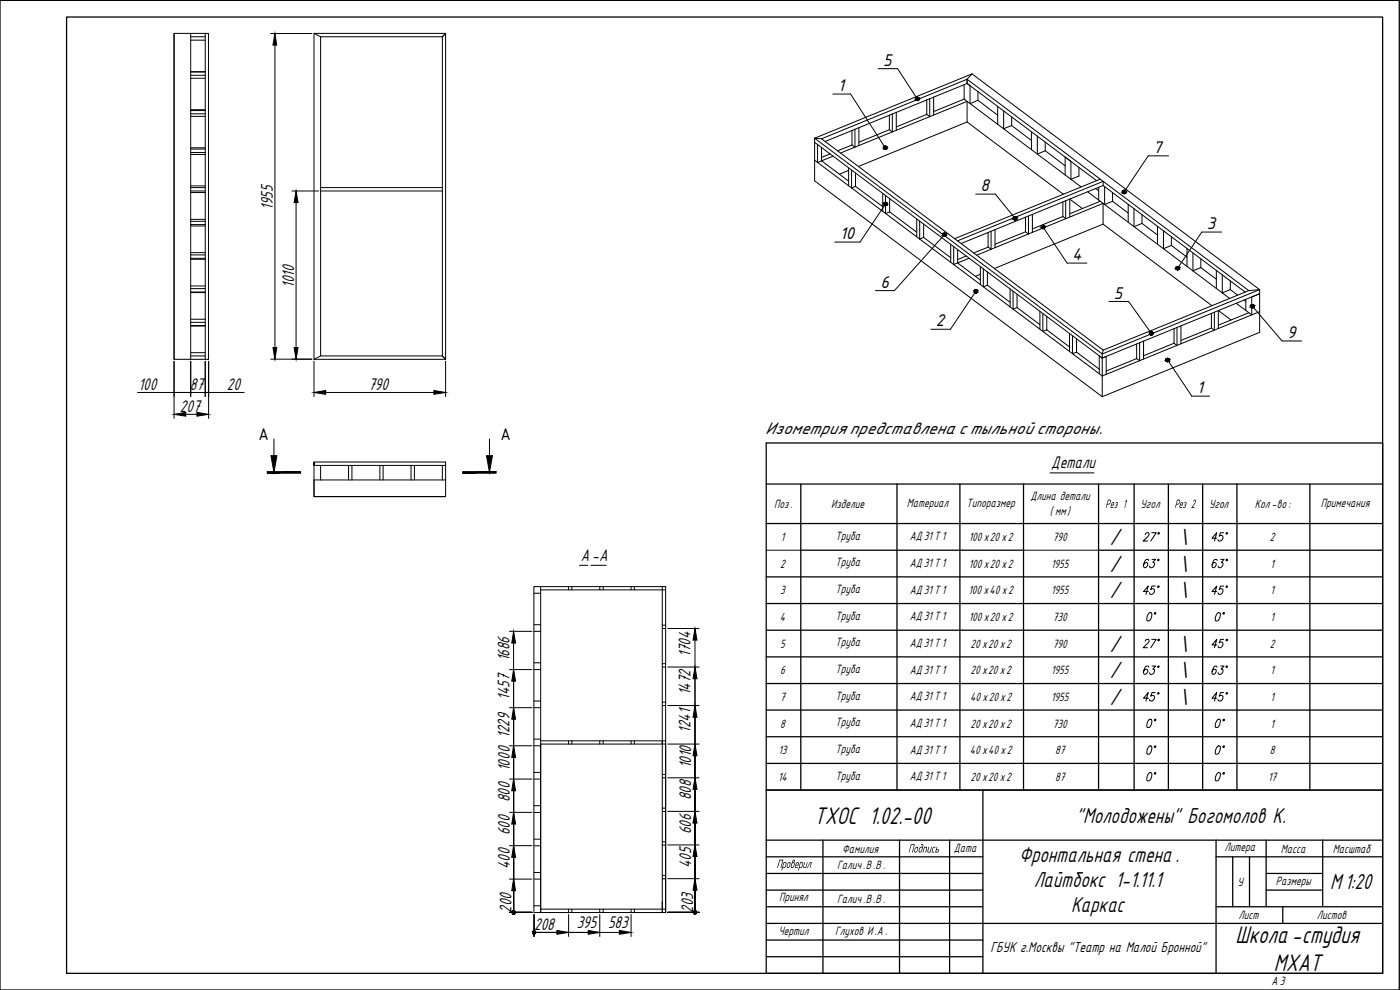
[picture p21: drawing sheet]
<svg xmlns="http://www.w3.org/2000/svg" width="420mm" height="297mm" viewBox="0 0 420 297" stroke-linecap="round" stroke-linejoin="round" font-family="sans-serif">
<defs><g id="words">
<g font-size="8">
<text x="244.3" y="247.1">ТХОС 1.02.-00</text>
<text x="370.8" y="282.9">Школа-студия</text>
<text x="382.3" y="291.2">МХАТ</text>
</g>
<g font-size="7.9">
<text x="333" y="163.5">/</text>
<text x="353.8" y="163.5">\</text>
<text x="333" y="171.5">/</text>
<text x="353.8" y="171.5">\</text>
<text x="333" y="179.5">/</text>
<text x="353.8" y="179.5">\</text>
<text x="333" y="195.5">/</text>
<text x="353.8" y="195.5">\</text>
<text x="333" y="203.5">/</text>
<text x="353.8" y="203.5">\</text>
<text x="333" y="211.5">/</text>
<text x="353.8" y="211.5">\</text>
</g>
<g font-size="7.2">
<text x="322.9" y="246.8">&quot;Молодожены&quot; Богомолов К.</text>
<text x="305.9" y="258.6">Фронтальная стена .</text>
<text x="310.2" y="266.1">Лайтбокс 1-1.11.1</text>
<text x="399.2" y="266.8">М1:20</text>
<text x="321.4" y="273.6">Каркас</text>
</g>
<g font-size="6.2">
<text x="341.8" y="163.7">27°</text>
<text x="362.7" y="163.7">45°</text>
<text x="347.8" y="187.7" transform="rotate(-90 347.8 187.7)">0°</text>
<text x="368.3" y="187.7" transform="rotate(-90 368.3 187.7)">0°</text>
<text x="341.8" y="211.7">45°</text>
<text x="362.7" y="211.7">45°</text>
<text x="347.8" y="235.7" transform="rotate(-90 347.8 235.7)">0°</text>
<text x="368.3" y="235.7" transform="rotate(-90 368.3 235.7)">0°</text>
</g>
<g font-size="5.7">
<text x="341.8" y="171.4">63°</text>
<text x="362.7" y="171.4">63°</text>
<text x="341.8" y="179.6">45°</text>
<text x="362.7" y="179.6">45°</text>
<text x="341.8" y="195.4">27°</text>
<text x="362.7" y="195.4">45°</text>
<text x="341.8" y="203.6">63°</text>
<text x="362.7" y="203.6">63°</text>
<text x="342.9" y="219.4">0°</text>
<text x="363.4" y="219.4">0°</text>
<text x="342.9" y="227.5">0°</text>
<text x="363.4" y="227.5">0°</text>
</g>
<g font-size="5.6">
<text x="81.9" y="63" transform="rotate(-90 81.9 63)">1955</text>
<text x="88.3" y="86.4" transform="rotate(-90 88.3 86.4)">1010</text>
<text x="41.6" y="117.1">100</text>
<text x="57" y="117.1">87</text>
<text x="68.1" y="117.1">20</text>
<text x="110.6" y="117.1">790</text>
<text x="54" y="123.7">207</text>
<text x="315.5" y="140.5">Детали</text>
<text x="174.3" y="168.2">А-А</text>
<text x="207.3" y="197.1" transform="rotate(-90 207.3 197.1)">1704</text>
<text x="153" y="198.4" transform="rotate(-90 153 198.4)">1686</text>
<text x="207.3" y="208.6" transform="rotate(-90 207.3 208.6)">1472</text>
<text x="153" y="210" transform="rotate(-90 153 210)">1457</text>
<text x="153" y="221.3" transform="rotate(-90 153 221.3)">1229</text>
<text x="207.3" y="219.9" transform="rotate(-90 207.3 219.9)">1241</text>
<text x="153" y="231.4" transform="rotate(-90 153 231.4)">1000</text>
<text x="207.4" y="230.6" transform="rotate(-90 207.4 230.6)">1010</text>
<text x="153" y="240.7" transform="rotate(-90 153 240.7)">800</text>
<text x="207.4" y="240.1" transform="rotate(-90 207.4 240.1)">808</text>
<text x="153" y="250.6" transform="rotate(-90 153 250.6)">600</text>
<text x="207.4" y="250.3" transform="rotate(-90 207.4 250.3)">606</text>
<text x="153" y="260.8" transform="rotate(-90 153 260.8)">400</text>
<text x="207.4" y="260.5" transform="rotate(-90 207.4 260.5)">405</text>
<text x="153.5" y="273.9" transform="rotate(-90 153.5 273.9)">200</text>
<text x="208" y="273.8" transform="rotate(-90 208 273.8)">203</text>
<text x="160.3" y="279.1">208</text>
<text x="173.1" y="278.6">395</text>
<text x="182.5" y="278.6">583</text>
</g>
<g font-size="4.9">
<text x="265" y="19.7">5</text>
<text x="251.4" y="27.3">1</text>
<text x="346.1" y="45.9">7</text>
<text x="294.3" y="57.3">8</text>
<text x="252" y="71.7">10</text>
<text x="362.2" y="68.7">3</text>
<text x="321.8" y="78">4</text>
<text x="264.2" y="86.3">6</text>
<text x="334.3" y="89.6">5</text>
<text x="280.8" y="97.9">2</text>
<text x="386.2" y="101.4">9</text>
<text x="359.2" y="117.9">1</text>
<text x="77.6" y="132">А</text>
<text x="150.2" y="132">А</text>
<text x="229.7" y="130.2">Изометрия представлена с тыльной стороны.</text>
</g>
<text font-size="4.8" x="297.3" y="285.6">ГБУК г.Москвы &quot;Театр на Малой Бронной&quot;</text>
<g font-size="4">
<text x="232.3" y="152.4">Поз.</text>
<text x="249.5" y="152.4">Изделие</text>
<text x="272.1" y="152">Материал</text>
<text x="290.1" y="152">Типоразмер</text>
<text x="309.2" y="150.1">Длина детали</text>
<text x="315.1" y="154.5">( мм)</text>
<text x="331.7" y="152.4">Рез</text>
<text x="336.9" y="152.4">1</text>
<text x="342.3" y="152.4">Угол</text>
<text x="352.4" y="152.4">Рез 2</text>
<text x="362.8" y="152.4">Угол</text>
<text x="376.6" y="152.4">Кол-во:</text>
<text x="396.4" y="152">Примечания</text>
<text x="250.7" y="162">Труба</text>
<text x="234.3" y="162.3">1</text>
<text x="273" y="162.1">АД 31Т 1</text>
<text x="290.7" y="162.3">100 х20 х2</text>
<text x="316" y="162.3">790</text>
<text x="381.1" y="162.3">2</text>
<text x="234.1" y="170.3">2</text>
<text x="250.7" y="170">Труба</text>
<text x="273" y="170.1">АД 31Т 1</text>
<text x="290.7" y="170.3">100 х20 х2</text>
<text x="315.5" y="170.3">1955</text>
<text x="381.3" y="170.3">1</text>
<text x="234.1" y="178.3">3</text>
<text x="250.7" y="178">Труба</text>
<text x="273" y="178.1">АД 31Т 1</text>
<text x="290.7" y="178.3">100 х40х2</text>
<text x="315.5" y="178.3">1955</text>
<text x="381.3" y="178.3">1</text>
<text x="250.7" y="186">Труба</text>
<text x="234" y="186.3">4</text>
<text x="273" y="186.1">АД 31Т 1</text>
<text x="290.7" y="186.3">100 х20 х2</text>
<text x="316" y="186.3">730</text>
<text x="381.3" y="186.3">1</text>
<text x="234.1" y="194.3">5</text>
<text x="250.7" y="194">Труба</text>
<text x="273" y="194.1">АД 31Т 1</text>
<text x="291.3" y="194.3">20 х20 х2</text>
<text x="316" y="194.3">790</text>
<text x="381.1" y="194.3">2</text>
<text x="234.1" y="202.3">6</text>
<text x="250.7" y="202">Труба</text>
<text x="273" y="202.1">АД 31Т 1</text>
<text x="291.3" y="202.3">20 х20 х2</text>
<text x="315.5" y="202.3">1955</text>
<text x="381.3" y="202.3">1</text>
<text x="250.7" y="210">Труба</text>
<text x="234.1" y="210.3">7</text>
<text x="273" y="210.1">АД 31Т 1</text>
<text x="291.2" y="210.3">40 х20 х2</text>
<text x="315.5" y="210.3">1955</text>
<text x="381.3" y="210.3">1</text>
<text x="234.1" y="218.3">8</text>
<text x="250.7" y="218">Труба</text>
<text x="273" y="218.1">АД 31Т 1</text>
<text x="291.3" y="218.3">20 х20 х2</text>
<text x="316" y="218.3">730</text>
<text x="381.3" y="218.3">1</text>
<text x="233.6" y="226.3">13</text>
<text x="250.7" y="226">Труба</text>
<text x="273" y="226.1">АД 31Т 1</text>
<text x="291.1" y="226.3">40х40 х2</text>
<text x="316.7" y="226.3">87</text>
<text x="381.1" y="226.3">8</text>
<text x="250.7" y="234">Труба</text>
<text x="233.5" y="234.3">14</text>
<text x="273" y="234.1">АД 31Т 1</text>
<text x="291.3" y="234.3">20 х20 х2</text>
<text x="316.7" y="234.3">87</text>
<text x="380.6" y="234.3">17</text>
<text x="252.7" y="255.8">Фамилия</text>
<text x="272.5" y="255.8">Подпись</text>
<text x="286.3" y="255.6">Дата</text>
<text x="367.5" y="255.4">Литера</text>
<text x="384.4" y="255.8">Масса</text>
<text x="400" y="255.8">Масштаб</text>
<text x="233" y="260.4">Проверил</text>
<text x="251.2" y="260.8">Галич.В.В.</text>
<text x="371.3" y="265.8">У</text>
<text x="382.9" y="265.5">Размеры</text>
<text x="233.8" y="270.5">Принял</text>
<text x="251.2" y="270.8">Галич.В.В.</text>
<text x="371.6" y="275.8">Лист</text>
<text x="395.2" y="275.8">Листов</text>
<text x="233.6" y="280.4">Чертил</text>
<text x="250.6" y="280.4">Глухов И.А.</text>
<text x="381.6" y="295.6">А 3</text>
</g>
</g></defs>
<!-- layer: 0 -->
<g fill="none" stroke="#000" stroke-width=".3">
<path d="M52.2 10v97.8h10.4v-97.8h-10.4v97.8M57.2 10v97.8M57.2 11h4.4M57.2 12.1h4.4M61.6 10v97.8M94.2 10h39.5v97.8h-39.5zM94.2 10l2 1M96.2 11h36.6v95.8h-36.6zM133.7 10l-.9 1M57.2 32.9h4.4M57.2 34.9h4.4M57.2 21.5h4.4"/>
<path d="M57.2 23.5h4.4M57.2 34.1h4.4M57.2 33.2h4.4M57.2 22.6h4.4M57.2 21.6h4.4M255.7 39.1v4.4M256.6 38.8v5.3M257.8 38.3v5.4M266.9 34.6v4.3M266.9 38.9l-9.1 3.8M267.8 34.2v5.4l-.9-.7M269 33.7v5.4"/>
<path d="M278.1 30v4.3M278.1 34.3l-9.1 3.8M279 29.6v5.4l-.9-.7M280.2 29.1v5.4M289.3 25.4v4.3M289.3 29.7l-9.1 3.8M289.3 29.7l35.1 26.4M290.2 25l-42.6 17.4M290.2 23.8v1.2M290.2 36.6v-6.2l-37.9 15.5M290.2 23.8l-43.7 17.8M290.2 23.8l84.6 63.4"/>
<path d="M290.2 25l38.9 29.2M290.2 25l.9 .7v5.4l2.4-1M290.2 36.6l-32.6 13.3M290.2 36.6l28.9 21.7M291.7 22.2l-1.5 1.6M291.7 22.2l-47.2 19.3M291.7 22.2l86.3 64.7M293.5 30.1l5.9 4.5M293.5 27.5v2.6M299.4 31.9v5.4M301.2 33.3v5.3l2.4-.9M303.6 37.7l5.9 4.4"/>
<path d="M303.6 35.1v2.6M309.5 39.5v5.4M57.2 57.3h4.4M57.2 56.3h4.4M57.2 55.8h4.4M57.2 57.8h4.4M57.2 44.4h4.4M57.2 46.3h4.4M57.2 45.7h4.4M57.2 44.7h4.4M96.2 57.3h36.6M96.2 56.3h36.6"/>
<path d="M244.5 48.1l86.3 64.7 47.2-19.3M244.5 41.5v12.8l86.3 64.7M244.5 41.5l86.3 64.7M244.5 42.7l86.3 64.7M244.5 41.5l2 .1M245.4 43.4v5.4l4.6-2M246.5 41.6l84.6 63.5M246.5 44.3v3.9l8.2 6.1M249.1 46.2l-2.6 1M254.7 50.4v5.3M254.7 51.1l-2.8 1.2M255.6 51v5.4l1.2-.5"/>
<path d="M255.7 43.5l-4.3 1.7M255.7 43.5l.9 .7M256.8 51.9v4M256.8 55.9l8.1 6.1M264.9 58v5.4M265.8 58.7v5.4l1.2-.5M267 59.6v4M311.3 40.8v5.4l2.4-1M313.7 45.2l6 4.5M313.7 42.7v2.5M323.8 50.2v2.6l-2.4 1v-5.4l-1.7-1.3v5.4M326.4 57.6l42.7 32"/>
<path d="M328.8 56.6l.9 .7M329.7 56.2v3.9M330.2 53.7l-43.7 17.9M331 54.4l-43.6 17.8M331.1 54.4v1.3M331.5 56v5.4l2.4-1M333.9 57.8v2.6M57.2 75.8h4.4M57.2 77.8h4.4M57.2 65.8h4.4M57.2 67.8h4.4M57.2 77.5h4.4"/>
<path d="M57.2 76.5h4.4M57.2 67.4h4.4M57.2 66.4h4.4M267 63.6l8.1 6.1M275.1 65.7v5.4M276 66.3v5.4l1.2-.5M277.2 67.2v4M277.2 71.2l8.1 6.1M285.3 73.3v5.4M286.2 74v5.4l4.6-1.9M287.4 74.9v4l6.8 5.1M288.5 73.1l42.5-17.4 42.7 32"/>
<path d="M290 76.8l-2.6 1.1M296.5 69.8v4.4M296.5 74.2l-4.3 1.7M297.4 69.4v5.4l-.9-.7M298.6 68.9v5.4M307.8 65.2v4.3M307.8 69.5l-9.2 3.8M308.7 64.8v5.4l-.9-.7M309.8 64.3v5.4M319 60.6v4.4M319 65l-9.2 3.7M319.8 60.2v5.4l-.8-.6"/>
<path d="M324.8 62.6l-3.7-2.8v5.3M330.2 60.4l-9.1 3.7M331 67.3v-6.3l-37.9 15.6M331 67.3l-32.6 13.2M331 67.3l32.7 24.4M333.9 60.4l4.7 3.5M338.6 61.3v5.4M340.3 62.6v5.4l2.4-1M342.7 67l4.7 3.5M342.7 64.4v2.6M347.4 67.9v5.4M349.2 69.2v5.4l2.3-1"/>
<path d="M351.5 73.6l4.7 3.6M351.5 71v2.6M356.2 74.5v5.4M358 75.8v5.5l2.4-1M360.4 77.7v2.6M57.2 95.8h4.4M57.2 97.8h4.4M57.2 85.8h4.4M57.2 87.8h4.4M57.2 97.7h4.4M57.2 96.7h4.4M57.2 87.6h4.4"/>
<path d="M57.2 86.6h4.4M294.2 80v5.4M294.2 82.3l-1.5 .6M295.1 80.7v5.3l1.2-.4M296.3 81.6v4M296.3 85.6l6.8 5.1M303.1 86.7v5.4M304 87.4v5.3l1.2-.4M305.2 88.3v4M305.2 92.3l6.9 5.1M312.1 93.4v5.4M313 94.1v5.3l1.2-.4"/>
<path d="M314.2 94.9v4.1M314.2 99l6.8 5.1M352.3 98.6v4.4M353.2 98.3v5.4l-.9-.7M354.4 97.8v5.4M360.4 80.3l4.6 3.5M363.6 94.1v4.3M363.6 98.4l-9.2 3.7M364.4 93.7v5.4l-.8-.7M365 81.2v5.4M365.6 93.2v5.4M365.7 93.2l3.7 2.8"/>
<path d="M366.8 82.5v5.4l2.4-1M369.2 86.9l2.2 1.6M369.2 84.3v2.6M373.4 90l.5 .4M373.9 89.8v3.4M374.8 87.2l-43.7 17.9M374.8 93.8l-9.2 3.8M375.7 89.1v5.4l-4.7-3.5M378 86.9v12.8l-47.2 19.3M378 86.9l-3.2 .3M378 88.1l-47.2 19.3M378 86.9l-47.2 19.3"/>
<path d="M57.2 106.8h4.4M57.2 105.8h4.4M96.2 106.8l-2 1M132.8 106.8l.9 1M321 100.1v5.4M321.9 100.7v5.4l1.2-.5M323.1 101.6v4M323.1 105.6l6.8 5.2M330.8 106.2v12.8M330.8 107.4l1.2-.4v5.3M330.8 107.4l-.9-.6v5.4M331.1 105.1l-.3 1.1"/>
<path d="M341.1 103.2v4.4M341.1 107.6l-9.1 3.7M342 102.9v5.3l-.9-.6M343.2 102.3v5.5M352.3 103l-9.1 3.8M82.2 131.7v10M94.2 138.6v1v-1h39.5v10.4M96.2 139.6v4.4M104.6 139.6v4.4M105.6 139.6v4.4M114 139.6v4.4M115 139.6v4.4"/>
<path d="M123.4 139.6v4.4M124.4 139.6v4.4M132.8 139.6v4.4M133.7 139.6h-39.5v9.4h39.5M146.9 131.7v10M133.7 144h-39.5v5h39.5M160.2 176h39.6v97.8h-39.6zM160.2 178h2.1M162.3 176v96.8h37.5M162.3 177h37.5M170.6 176v1M171.6 176v1"/>
<path d="M173.9 169.6h2.5M177.3 169.6h2M179.4 169.6h2.5M180 176v1M181 176v1M189.4 176v1M190.4 176v1M198.8 176v46.3M160.2 198.9h2.1M160.2 187.4h2.1M160.2 189.4h2.1M198.8 199.1h1"/>
<path d="M198.8 188.6h1M198.8 187.6h1M160.2 210.3h2.1M160.2 212.3h2.1M160.2 200.9h2.1M198.8 211.7h1M198.8 210.7h1M198.8 200.1h1M160.2 231.8h2.1M160.2 233.8h2.1M160.2 221.8h2.1M160.2 223.8h2.1"/>
<path d="M162.3 223.2v50.6M162.3 223.3h37.5M162.3 222.3h37.5M170.6 222.3v1M171.6 222.3v1M180 222.3v1M181 222.3v1M189.4 222.3v1M190.4 222.3v1M198.8 223.3v-1v1M198.8 233.4h1M198.8 232.4h1"/>
<path d="M198.8 223.3v50.5M199.8 223.2v50.6M160.2 251.8h2.1M160.2 253.8h2.1M160.2 241.8h2.1M160.2 243.8h2.1M198.8 253.6h1M198.8 252.6h1M198.8 243.5h1M198.8 242.5h1M160.2 271.8h2.1M160.2 261.8h2.1"/>
<path d="M160.2 263.8h2.1M170.6 272.8v1M171.6 272.8v1M180 272.8v1M181 272.8v1M189.4 272.8v1M190.4 272.8v1M198.8 263.7h1M198.8 262.7h1"/>
</g>
<g fill="none" stroke="#000" stroke-width=".38">
<path d="M0 .1h419.9v296.9h-419.9zM20 5.1h395v286.9h-395zM230 237.1h185v54.9h-185zM295 237.1v54.9M230 252.1h185M230 257.1h65M247 252.1v39.9M270 252.1v39.9M285 252.1v39.9M365 257.1h50M365 252.1v39.9M370 257.1v15"/>
<path d="M375 257.1v15M380 252.1v20M397 252.1v20M230 262.1h65M230 267.1h65M230 272.1h65M230 277.1h185M365 272.1h50M380 262.1h17M380 267.1h17M385 272.1v5M230 282.1h65"/>
<path d="M230 287h65"/>
</g>
<g fill="#000">
<path d="M241.4 258.7l.2 .1-.3 1.3 .5 .1 .6-1.5-.5 1.7-.9-.1zM243 258.8l.6-.1-.4 1.7-.2-.1 .4-1.4h-.2l-1 1.5zM278.6 254.2l.2-.1-.3 1.4 .6 .1 .3-1.4 .3-.1-.6 1.7h-.6l-.2-.2zM280 254.3l.2-.2h.6l-.1 .2-.6 .2-.2 1 .4 .1v.2l-.6-.2z"/>
<path d="M240.1 258.8l.7-.1 .2 .5-.3 1-.8 .2-.4 .8zM240.3 258.9l-.4 1.3 .7-.2 .2-1z"/>
<path d="M281.1 254.1h.2l-.2 .7h.5l.2 .5-.4 .5h-.7zM281.1 255l-.2 .6 .6-.1 .1-.3z"/>
</g>
<g fill="none" stroke="#000" stroke-width=".3">
<path d="M81.2 10.1h12.4M82.5 13.5v90.8M87.6 57.3h8M88.9 60.8v43.5M41.3 117.8h10.9M52.2 108.4v17.1M57.2 117.8h-5h5M57.2 117.8h4.4M57.2 108.4v10.6M61.6 108.4v10.6M62.6 117.8h-1h1M62.6 117.8h10.7"/>
<path d="M62.6 108.4v17.1M81.2 107.8h12.4M94.2 108.4v10.6M97.7 117.8h32.5M133.7 108.4v10.6M55.8 124.3h3.3M152.9 189.4h6.7M154.1 192.9v80.9M200.4 188.6h9.4M208.6 192.1v81.7M152.9 212.3h6.7M152.9 200.9h6.7"/>
<path d="M200.4 211.7h9.4M200.4 200.1h9.4M152.9 233.8h6.7M152.9 223.8h6.7M200.4 233.4h9.4M200.4 223.3h9.4M152.9 253.7h6.7M152.9 243.7h6.7M200.4 253.5h9.4M200.4 243.4h9.4M152.9 273.8h6.7M152.9 263.8h6.7"/>
<path d="M160.3 274.4v6.6M160.3 279.8h25.6M170.6 274.4v6.6M180 274.4v6.6M189.4 274.4v6.6M200.4 273.8h9.4M200.4 263.6h9.4"/>
</g>
<g fill="#000" stroke="#000" stroke-width=".3">
<path d="M82.5 10.1l.6 3.4h-1.2zM88.9 57.3l.6 3.5h-1.2zM81.9 104.3h1.2l-.6 3.5zM88.3 104.3h1.2l-.6 3.5zM94.2 117.8l3.5-.6v1.1zM130.2 117.2l3.5 .6-3.5 .5zM52.2 124.3l3.6-.6v1.2zM59.1 123.7l3.5 .6-3.5 .6zM154.1 189.4l.6 3.5h-1.1zM208.6 188.6l.6 3.5h-1.2zM154.1 212.3l.6 3.5h-1.1zM154.1 200.9l.6 3.5h-1.1z"/>
<path d="M208.6 211.7l.6 3.5h-1.2zM208.6 200.1l.6 3.6h-1.2zM154.1 233.8l.6 3.5h-1.1zM154.1 223.8l.6 3.5h-1.1zM208.6 233.4l.6 3.4h-1.2zM208.6 223.3l.6 3.5h-1.2zM154.1 253.7l.6 3.5h-1.1zM154.1 243.7l.6 3.6h-1.1zM208.6 253.5l.6 3.5h-1.2zM208.6 243.4l.6 3.6h-1.2zM154.1 263.8l.6 3.4h-1.1zM167.1 279.2l3.5 .6-3.5 .5z"/>
<path d="M176.5 279.2l3.5 .6-3.5 .5zM185.9 279.2l3.5 .6-3.5 .5zM208.6 263.6l.6 3.5h-1.2z"/>
</g>
<!-- layer: 0 -->
<g fill="#000" stroke="#000" stroke-width=".3">
<path d="M81.3 136.7h1.8l-.9 5zM146 136.7h1.8l-.9 5z"/>
<path d="M80.2 142h10v-.5zM80.2 141.5h10l-10 .5z"/>
<path d="M138.9 141.5v.5l10-.5zM138.9 142l10-.5v.5z"/>
<path d="M153.7 273.8l.1 .2 .3-.2zM153.8 274l.3-.2-.2 .3zM154.1 273.8l-.2 .3 .2 .1z"/>
<path d="M153.7 273.8l.1 .2 .3-.2zM153.8 274l.3-.2-.2 .3zM154.1 273.8l-.2 .3 .2 .1z"/>
<path d="M153.7 273.8l.1 .2 .3-.2zM153.8 274l.3-.2-.2 .3zM154.1 273.8l-.2 .3 .2 .1z"/>
<path d="M153.7 273.8l.1 .2 .3-.2zM153.8 274l.3-.2-.2 .3zM154.1 273.8l-.2 .3 .2 .1z"/>
<path d="M153.7 273.8l.1 .2 .3-.2zM153.8 274l.3-.2-.2 .3zM154.1 273.8l-.2 .3 .2 .1z"/>
<path d="M153.7 273.8l.1 .2 .3-.2zM153.8 274l.3-.2-.2 .3zM154.1 273.8l-.2 .3 .2 .1z"/>
<path d="M153.7 273.8l.1 .2 .3-.2zM153.8 274l.3-.2-.2 .3zM154.1 273.8l-.2 .3 .2 .1z"/>
<path d="M153.7 273.8l.1 .2 .3-.2zM153.8 274l.3-.2-.2 .3zM154.1 273.8l-.2 .3 .2 .1z"/>
<path d="M154.1 273.8v.4l.3-.1zM154.1 273.8l.4 .2-.1 .1zM154.1 273.8l.4 .2 .1-.2z"/>
<path d="M153.9 273.4l.2 .4v-.5zM153.9 273.4l.2 .4-.3-.3zM153.8 273.5l-.1 .3h.4z"/>
<path d="M154.1 273.8v.4l.3-.1zM154.1 273.8l.4 .2-.1 .1zM154.1 273.8l.4 .2 .1-.2z"/>
<path d="M153.9 273.4l.2 .4v-.5zM153.9 273.4l.2 .4-.3-.3zM153.8 273.5l-.1 .3h.4z"/>
<path d="M154.1 273.8v.4l.3-.1zM154.1 273.8l.4 .2-.1 .1zM154.1 273.8l.4 .2 .1-.2z"/>
<path d="M153.9 273.4l.2 .4v-.5zM153.9 273.4l.2 .4-.3-.3zM153.8 273.5l-.1 .3h.4z"/>
<path d="M154.1 273.8v.4l.3-.1zM154.1 273.8l.4 .2-.1 .1zM154.1 273.8l.4 .2 .1-.2z"/>
<path d="M153.9 273.4l.2 .4v-.5zM153.9 273.4l.2 .4-.3-.3zM153.8 273.5l-.1 .3h.4z"/>
<path d="M154.1 273.8v.4l.3-.1zM154.1 273.8l.4 .2-.1 .1zM154.1 273.8l.4 .2 .1-.2z"/>
<path d="M153.9 273.4l.2 .4v-.5zM153.9 273.4l.2 .4-.3-.3zM153.8 273.5l-.1 .3h.4z"/>
<path d="M154.1 273.8v.4l.3-.1zM154.1 273.8l.4 .2-.1 .1zM154.1 273.8l.4 .2 .1-.2z"/>
<path d="M153.9 273.4l.2 .4v-.5zM153.9 273.4l.2 .4-.3-.3zM153.8 273.5l-.1 .3h.4z"/>
<path d="M154.1 273.8v.4l.3-.1zM154.1 273.8l.4 .2-.1 .1zM154.1 273.8l.4 .2 .1-.2z"/>
<path d="M153.9 273.4l.2 .4v-.5zM153.9 273.4l.2 .4-.3-.3zM153.8 273.5l-.1 .3h.4z"/>
<path d="M154.1 273.8v.4l.3-.1zM154.1 273.8l.4 .2-.1 .1zM154.1 273.8l.4 .2 .1-.2z"/>
<path d="M153.9 273.4l.2 .4v-.5zM153.9 273.4l.2 .4-.3-.3zM153.8 273.5l-.1 .3h.4z"/>
<path d="M154.1 273.8h.5l-.1-.3zM154.4 273.4l.1 .1-.4 .3zM154.1 273.3v.5l.3-.4z"/>
<path d="M154.1 273.8h.5l-.1-.3zM154.4 273.4l.1 .1-.4 .3zM154.1 273.3v.5l.3-.4z"/>
<path d="M154.1 273.8h.5l-.1-.3zM154.4 273.4l.1 .1-.4 .3zM154.1 273.3v.5l.3-.4z"/>
<path d="M154.1 273.8h.5l-.1-.3zM154.4 273.4l.1 .1-.4 .3zM154.1 273.3v.5l.3-.4z"/>
<path d="M154.1 273.8h.5l-.1-.3zM154.4 273.4l.1 .1-.4 .3zM154.1 273.3v.5l.3-.4z"/>
<path d="M154.1 273.8h.5l-.1-.3zM154.4 273.4l.1 .1-.4 .3zM154.1 273.3v.5l.3-.4z"/>
<path d="M154.1 273.8h.5l-.1-.3zM154.4 273.4l.1 .1-.4 .3zM154.1 273.3v.5l.3-.4z"/>
<path d="M154.1 273.8h.5l-.1-.3zM154.4 273.4l.1 .1-.4 .3zM154.1 273.3v.5l.3-.4z"/>
<path d="M159.9 279.8v.2l.4-.2zM159.9 280l.4-.2-.2 .3zM160.3 279.8l-.2 .3 .2 .1z"/>
<path d="M159.9 279.8v.2l.4-.2zM159.9 280l.4-.2-.2 .3zM160.3 279.8l-.2 .3 .2 .1z"/>
<path d="M159.9 279.8v.2l.4-.2zM159.9 280l.4-.2-.2 .3zM160.3 279.8l-.2 .3 .2 .1z"/>
<path d="M160.1 279.4l.2 .4v-.5zM159.9 279.5l.2-.1 .2 .4zM159.9 279.5v.3h.4z"/>
<path d="M160.1 279.4l.2 .4v-.5zM159.9 279.5l.2-.1 .2 .4zM159.9 279.5v.3h.4z"/>
<path d="M160.1 279.4l.2 .4v-.5zM159.9 279.5l.2-.1 .2 .4zM159.9 279.5v.3h.4z"/>
<path d="M160.3 279.8h.4v-.3zM160.5 279.4l.2 .1-.4 .3zM160.3 279.3v.5l.2-.4z"/>
<path d="M160.3 279.8h.4v-.3zM160.5 279.4l.2 .1-.4 .3zM160.3 279.3v.5l.2-.4z"/>
<path d="M160.3 279.8h.4v-.3zM160.5 279.4l.2 .1-.4 .3zM160.3 279.3v.5l.2-.4z"/>
<path d="M208.2 273.8v.2l.4-.2zM208.2 274l.4-.2-.2 .3zM208.6 273.8l-.2 .3 .2 .1z"/>
<path d="M208.2 273.8v.2l.4-.2zM208.2 274l.4-.2-.2 .3zM208.6 273.8l-.2 .3 .2 .1z"/>
<path d="M208.2 273.8v.2l.4-.2zM208.2 274l.4-.2-.2 .3zM208.6 273.8l-.2 .3 .2 .1z"/>
<path d="M208.2 273.8v.2l.4-.2zM208.2 274l.4-.2-.2 .3zM208.6 273.8l-.2 .3 .2 .1z"/>
<path d="M208.2 273.8v.2l.4-.2zM208.2 274l.4-.2-.2 .3zM208.6 273.8l-.2 .3 .2 .1z"/>
<path d="M208.2 273.8v.2l.4-.2zM208.2 274l.4-.2-.2 .3zM208.6 273.8l-.2 .3 .2 .1z"/>
<path d="M208.2 273.8v.2l.4-.2zM208.2 274l.4-.2-.2 .3zM208.6 273.8l-.2 .3 .2 .1z"/>
<path d="M208.2 273.8v.2l.4-.2zM208.2 274l.4-.2-.2 .3zM208.6 273.8l-.2 .3 .2 .1z"/>
<path d="M208.6 273.8v.4l.2-.1zM208.6 273.8l.4 .2-.2 .1zM208.6 273.8l.4 .2v-.2z"/>
<path d="M208.4 273.4l.2 .4v-.5zM208.4 273.4l.2 .4-.4-.3zM208.2 273.5v.3h.4z"/>
<path d="M208.6 273.8v.4l.2-.1zM208.6 273.8l.4 .2-.2 .1zM208.6 273.8l.4 .2v-.2z"/>
<path d="M208.4 273.4l.2 .4v-.5zM208.4 273.4l.2 .4-.4-.3zM208.2 273.5v.3h.4z"/>
<path d="M208.6 273.8v.4l.2-.1zM208.6 273.8l.4 .2-.2 .1zM208.6 273.8l.4 .2v-.2z"/>
<path d="M208.4 273.4l.2 .4v-.5zM208.4 273.4l.2 .4-.4-.3zM208.2 273.5v.3h.4z"/>
<path d="M208.6 273.8v.4l.2-.1zM208.6 273.8l.4 .2-.2 .1zM208.6 273.8l.4 .2v-.2z"/>
<path d="M208.4 273.4l.2 .4v-.5zM208.4 273.4l.2 .4-.4-.3zM208.2 273.5v.3h.4z"/>
<path d="M208.6 273.8v.4l.2-.1zM208.6 273.8l.4 .2-.2 .1zM208.6 273.8l.4 .2v-.2z"/>
<path d="M208.4 273.4l.2 .4v-.5zM208.4 273.4l.2 .4-.4-.3zM208.2 273.5v.3h.4z"/>
<path d="M208.6 273.8v.4l.2-.1zM208.6 273.8l.4 .2-.2 .1zM208.6 273.8l.4 .2v-.2z"/>
<path d="M208.4 273.4l.2 .4v-.5zM208.4 273.4l.2 .4-.4-.3zM208.2 273.5v.3h.4z"/>
<path d="M208.6 273.8v.4l.2-.1zM208.6 273.8l.4 .2-.2 .1zM208.6 273.8l.4 .2v-.2z"/>
<path d="M208.4 273.4l.2 .4v-.5zM208.4 273.4l.2 .4-.4-.3zM208.2 273.5v.3h.4z"/>
<path d="M208.6 273.8v.4l.2-.1zM208.6 273.8l.4 .2-.2 .1zM208.6 273.8l.4 .2v-.2z"/>
<path d="M208.4 273.4l.2 .4v-.5zM208.4 273.4l.2 .4-.4-.3zM208.2 273.5v.3h.4z"/>
<path d="M208.6 273.8h.4v-.3zM208.8 273.4l.2 .1-.4 .3zM208.6 273.3v.5l.2-.4z"/>
<path d="M208.6 273.8h.4v-.3zM208.8 273.4l.2 .1-.4 .3zM208.6 273.3v.5l.2-.4z"/>
<path d="M208.6 273.8h.4v-.3zM208.8 273.4l.2 .1-.4 .3zM208.6 273.3v.5l.2-.4z"/>
<path d="M208.6 273.8h.4v-.3zM208.8 273.4l.2 .1-.4 .3zM208.6 273.3v.5l.2-.4z"/>
<path d="M208.6 273.8h.4v-.3zM208.8 273.4l.2 .1-.4 .3zM208.6 273.3v.5l.2-.4z"/>
<path d="M208.6 273.8h.4v-.3zM208.8 273.4l.2 .1-.4 .3zM208.6 273.3v.5l.2-.4z"/>
<path d="M208.6 273.8h.4v-.3zM208.8 273.4l.2 .1-.4 .3zM208.6 273.3v.5l.2-.4z"/>
<path d="M208.6 273.8h.4v-.3zM208.8 273.4l.2 .1-.4 .3zM208.6 273.3v.5l.2-.4z"/>
<path d="M160.3 279.8v.4l.2-.1zM160.3 279.8l.4 .2-.2 .1zM160.3 279.8l.4 .2v-.2z"/>
<path d="M160.3 279.8v.4l.2-.1zM160.3 279.8l.4 .2-.2 .1zM160.3 279.8l.4 .2v-.2z"/>
<path d="M160.3 279.8v.4l.2-.1zM160.3 279.8l.4 .2-.2 .1zM160.3 279.8l.4 .2v-.2z"/>
</g>
<g fill="none" stroke="#000" stroke-width=".3">
<path d="M249.9 28.2h5.4l10.4 16.2M263.5 20.6h5.9l5.9 9.1M274.8 29.7l.5-.5 .5 .5-.5 .5zM265.2 44.4l.5-.6 .5 .6-.5 .4zM292.8 58.2h5.9l5.9 7.3M337.4 57.1l.5 .5-.5 .5-.5-.5zM350.7 46.8h-6.1l-7.2 10.8M265.3 61.2l.5-.5 .4 .5-.4 .5zM265.8 61.2l-7.7 11.4h-7.6M282.9 70.4l.5-.5 .5 .5-.5 .5zM283.4 70.4l-15 16.8h-5.7M304.1 65.5l.5-.5 .5 .5-.5 .5z"/>
<path d="M313 67.6l.5 .5-.5 .5-.5-.5zM313 68.1l7.3 10.8h5.9M353.4 80l.5 .5-.5 .5-.4-.5zM366.6 69.6h-5.9l-7.3 10.9M292.4 87.4l.5-.5 .5 .5-.5 .5zM292.9 87.4l-7.7 11.4h-5.8M332.8 90.5h5.9l6.8 9.5M375.4 91.9l.5-.5 .5 .5-.5 .5zM375.9 91.9l8.9 10.4h5.9M345 100l.5-.5 .5 .5-.5 .5zM350.4 107.5l.5 .5-.5 .5-.5-.5zM350.4 108l7.3 10.9h5.3"/>
</g>
<g fill="#000" stroke="#000" stroke-width=".3">
<path d="M275.1 30.2h.4zM275.2 29.2h.2zM265.5 44.8h.4zM265.6 43.8h.2zM337.2 58.1h.4zM337.3 57.1h.2zM265.6 61.7h.3zM265.6 60.7h.3zM283.3 70.9h.3zM283.3 69.9h.2zM304.5 66h.3zM304.5 65h.2z"/>
<path d="M312.8 68.6h.4zM312.9 67.6h.2zM353.4 80h.1zM292.7 87.9h.4zM292.8 86.9h.2zM345.4 99.6h.2zM353.3 80.9h.3zM375.7 92.4h.3zM375.8 91.4h.2zM345.4 100.5h.3zM350.3 108.5h.3zM350.4 107.5h.1z"/>
<path d="M275.1 30.2h.3zM275.2 30.2h.2z"/>
<path d="M275.2 29.2h.3zM275.1 29.2h.4z"/>
<path d="M275.1 29.2h.4zM275.1 29.2h.4z"/>
<path d="M275.1 29.2l.5 .1zM275 29.3h.6z"/>
<path d="M275.1 30.1h.4zM275.1 30.1l.4 .1z"/>
<path d="M275 29.3l.7 .1zM275 29.3l.7 .1z"/>
<path d="M275 30h.6zM275 30l.5 .1z"/>
<path d="M274.9 29.4h.9zM274.9 29.4h.9z"/>
<path d="M274.9 30h.8zM274.9 30h.7z"/>
<path d="M274.9 29.4l.9 .1zM274.9 29.4l.9 .1z"/>
<path d="M274.9 29.9h.9zM274.9 29.9l.8 .1z"/>
<path d="M274.8 29.5l1 .1zM274.8 29.5l1 .1z"/>
<path d="M274.8 29.6l1 .1zM274.8 29.6l1 .1z"/>
<path d="M274.8 29.7h1zM274.8 29.7h1z"/>
<path d="M274.8 29.7l1 .1zM274.8 29.7l1 .1z"/>
<path d="M274.8 29.8h1zM274.8 29.8l1 .1z"/>
<path d="M265.5 44.8h.3zM265.6 44.8h.2z"/>
<path d="M265.6 43.8l.3 .1zM265.5 43.9h.4z"/>
<path d="M265.5 43.9h.4zM265.4 43.9h.5z"/>
<path d="M265.4 43.9l.6 .1zM265.4 43.9l.6 .1z"/>
<path d="M265.4 44.8h.5zM265.4 44.8h.5z"/>
<path d="M265.4 44h.7zM265.3 44h.8z"/>
<path d="M265.4 44.7h.6zM265.4 44.7l.5 .1z"/>
<path d="M265.3 44l.8 .1zM265.3 44l.8 .1z"/>
<path d="M265.3 44.6h.8zM265.3 44.6l.7 .1z"/>
<path d="M265.3 44.1l.8 .1zM265.3 44.1l.8 .1z"/>
<path d="M265.3 44.6h.8zM265.3 44.6h.8z"/>
<path d="M265.2 44.2l1 .1zM265.2 44.2l1 .1z"/>
<path d="M265.2 44.5h.9zM265.2 44.5l.9 .1z"/>
<path d="M265.2 44.3l1 .1zM265.2 44.3l1 .1z"/>
<path d="M265.2 44.4h1zM265.2 44.4h1z"/>
<path d="M265.2 44.4h1zM265.2 44.4l.9 .1z"/>
<path d="M337.2 58.1h.3zM337.3 58.1h.2z"/>
<path d="M337.3 57.1h.3zM337.2 57.1h.4z"/>
<path d="M337.2 57.1l.4 .1zM337.2 57.1l.4 .1z"/>
<path d="M337.1 57.2h.6zM337.1 57.2h.6z"/>
<path d="M337.1 58h.5zM337.1 58l.5 .1z"/>
<path d="M337.1 57.2l.7 .1zM337 57.3h.8z"/>
<path d="M337.1 58h.6zM337.1 58h.5z"/>
<path d="M337 57.3h.8zM337 57.3h.8z"/>
<path d="M337 57.9h.8zM337 57.9l.7 .1z"/>
<path d="M336.9 57.3l1 .1zM336.9 57.3l1 .1z"/>
<path d="M336.9 57.9h.9zM336.9 57.9h.9z"/>
<path d="M336.9 57.4l1 .1zM336.9 57.4l1 .1z"/>
<path d="M336.9 57.5l1 .1zM336.9 57.5l1 .1z"/>
<path d="M336.9 57.6l1 .1zM336.9 57.6l1 .1z"/>
<path d="M336.9 57.7l1 .1zM336.9 57.7l1 .1z"/>
<path d="M336.9 57.8h1zM336.9 57.8l.9 .1z"/>
<path d="M265.6 61.7h.3zM265.6 61.7h.3z"/>
<path d="M265.6 60.7h.3zM265.6 60.7h.3z"/>
<path d="M265.6 60.7l.4 .1zM265.6 60.7l.4 .1z"/>
<path d="M265.5 60.8h.6zM265.4 60.8h.7z"/>
<path d="M265.5 61.6h.5zM265.5 61.6l.4 .1z"/>
<path d="M265.4 60.8l.7 .1zM265.4 60.8l.7 .1z"/>
<path d="M265.4 61.6h.7zM265.4 61.6h.6z"/>
<path d="M265.3 60.9h.9zM265.3 60.9h.9z"/>
<path d="M265.3 61.5h.8zM265.3 61.5l.8 .1z"/>
<path d="M265.3 60.9l.9 .1zM265.3 60.9l.9 .1z"/>
<path d="M265.3 61.5h.9zM265.3 61.5h.8z"/>
<path d="M265.3 61l.9 .1zM265.3 61l.9 .1z"/>
<path d="M265.3 61.1l.9 .1zM265.3 61.1l.9 .1z"/>
<path d="M265.3 61.2l.9 .1zM265.3 61.2l.9 .1z"/>
<path d="M265.3 61.3l.9 .1zM265.3 61.3l.9 .1z"/>
<path d="M265.3 61.4h.9zM265.3 61.4l.9 .1z"/>
<path d="M283.3 70.9h.2zM283.3 70.9h.2z"/>
<path d="M283.3 69.9l.3 .1zM283.3 70h.3z"/>
<path d="M283.3 70h.4zM283.2 70h.5z"/>
<path d="M283.2 70h.5zM283.1 70h.6z"/>
<path d="M283.2 70.9h.5zM283.2 70.9h.4z"/>
<path d="M283.1 70l.7 .1zM283.1 70l.7 .1z"/>
<path d="M283.1 70.8h.6zM283.1 70.8l.6 .1z"/>
<path d="M283 70.1l.8 .1zM283 70.1l.8 .1z"/>
<path d="M283 70.8h.8zM283 70.8h.7z"/>
<path d="M283 70.2l.9 .1zM283 70.2l.9 .1z"/>
<path d="M283 70.7h.8zM283 70.7l.8 .1z"/>
<path d="M283 70.3h.9zM283 70.3h.9z"/>
<path d="M283 70.6h.9zM283 70.6l.8 .1z"/>
<path d="M282.9 70.3l1 .1zM282.9 70.3l1 .1z"/>
<path d="M282.9 70.4l1 .1zM282.9 70.4l1 .1z"/>
<path d="M282.9 70.5h1zM282.9 70.5l1 .1z"/>
<path d="M304.5 66h.2zM304.5 66h.2z"/>
<path d="M304.5 65l.3 .1zM304.5 65.1h.3z"/>
<path d="M304.5 65.1h.4zM304.4 65.1h.5z"/>
<path d="M304.4 65.1h.5zM304.3 65.1h.6z"/>
<path d="M304.4 65.9h.5zM304.4 65.9l.4 .1z"/>
<path d="M304.3 65.1l.7 .1zM304.3 65.1l.7 .1z"/>
<path d="M304.3 65.9h.6zM304.3 65.9h.6z"/>
<path d="M304.2 65.2l.9 .1zM304.2 65.2l.9 .1z"/>
<path d="M304.2 65.9h.8zM304.2 65.9h.7z"/>
<path d="M304.2 65.3h.9zM304.2 65.3h.9z"/>
<path d="M304.2 65.8h.9zM304.2 65.8l.8 .1z"/>
<path d="M304.2 65.3l.9 .1zM304.2 65.3l.9 .1z"/>
<path d="M304.1 65.4l1 .1zM304.1 65.4l1 .1z"/>
<path d="M304.1 65.6l1 .1zM304.1 65.6l1 .1z"/>
<path d="M304.2 65.7h.9zM304.2 65.7l.9 .1z"/>
<path d="M304.1 65.5h1zM304.1 65.5l1 .1z"/>
<path d="M312.8 68.6h.3zM312.9 68.6h.2z"/>
<path d="M312.9 67.6h.3zM312.8 67.6h.4z"/>
<path d="M312.8 67.6l.5 .1zM312.8 67.7h.5z"/>
<path d="M312.8 67.7h.6zM312.8 67.7h.6z"/>
<path d="M312.8 68.6h.5zM312.8 68.6h.4z"/>
<path d="M312.7 67.7l.7 .1zM312.6 67.8h.8z"/>
<path d="M312.7 68.5h.7zM312.7 68.5l.6 .1z"/>
<path d="M312.6 67.8h.9zM312.6 67.8h.9z"/>
<path d="M312.6 68.4h.8zM312.6 68.4l.8 .1z"/>
<path d="M312.6 67.8l.9 .1zM312.6 67.8l.9 .1z"/>
<path d="M312.5 67.9l1 .1zM312.5 67.9l1 .1z"/>
<path d="M312.5 68.3l1 .1zM312.5 68.3l1 .1z"/>
<path d="M312.6 68.4h.9zM312.6 68.4h.8z"/>
<path d="M312.5 68l1 .1zM312.5 68l1 .1z"/>
<path d="M312.5 68.1l1 .1zM312.5 68.1l1 .1z"/>
<path d="M312.5 68.2h1zM312.5 68.2l1 .1z"/>
<path d="M353.4 80h.2zM353.3 80h.3z"/>
<path d="M353.3 80h.4zM353.2 80h.5z"/>
<path d="M292.7 87.9h.3zM292.8 87.9h.2z"/>
<path d="M292.8 86.9h.3zM292.7 86.9h.4z"/>
<path d="M292.7 86.9h.5zM292.7 86.9h.5z"/>
<path d="M292.7 86.9l.5 .1zM292.6 87h.6z"/>
<path d="M292.7 87.8h.5zM292.7 87.8l.4 .1z"/>
<path d="M292.6 87l.7 .1zM292.6 87l.7 .1z"/>
<path d="M292.6 87.7h.6zM292.6 87.7l.6 .1z"/>
<path d="M292.5 87.1l.8 .1zM292.5 87.1l.8 .1z"/>
<path d="M292.5 87.7h.8zM292.5 87.7h.7z"/>
<path d="M292.4 87.2h1zM292.4 87.2h1z"/>
<path d="M292.4 87.6h.9zM292.4 87.6l.9 .1z"/>
<path d="M292.4 87.2l1 .1zM292.4 87.2l1 .1z"/>
<path d="M292.4 87.3l1 .1zM292.4 87.3l1 .1z"/>
<path d="M292.4 87.4h1zM292.4 87.4h1z"/>
<path d="M292.4 87.4l1 .1zM292.4 87.4l1 .1z"/>
<path d="M292.4 87.5h1zM292.4 87.5l.9 .1z"/>
<path d="M345.4 99.6h.3zM345.4 99.6h.3z"/>
<path d="M345.4 99.6h.4zM345.3 99.6h.5z"/>
<path d="M345.3 99.6h.6zM345.2 99.6h.7z"/>
<path d="M345.2 99.6l.7 .1zM345.2 99.6l.7 .1z"/>
<path d="M345.1 99.7l.8 .1zM345.1 99.7l.8 .1z"/>
<path d="M345.1 99.8l.9 .1zM345.1 99.8l.9 .1z"/>
<path d="M345.1 99.9h.9zM345.1 99.9h.9z"/>
<path d="M345 99.9l1 .1zM345 99.9l1 .1z"/>
<path d="M353.3 80.9l.2 .1zM353.4 81h.1z"/>
<path d="M353.2 80l.6 .1zM353.2 80l.6 .1z"/>
<path d="M353.2 80.9h.5zM353.2 80.9h.4z"/>
<path d="M353.1 80.1h.7zM353.1 80.1h.7z"/>
<path d="M353.1 80.8h.7zM353.1 80.8l.6 .1z"/>
<path d="M353.1 80.1l.8 .1zM353.1 80.1l.8 .1z"/>
<path d="M353.1 80.8h.7zM353.1 80.8h.7z"/>
<path d="M353 80.2l.9 .1zM353 80.2l.9 .1z"/>
<path d="M353 80.3l.9 .1zM353 80.3l.9 .1z"/>
<path d="M353 80.6l.9 .1zM353 80.6l.9 .1z"/>
<path d="M353 80.7h.9zM353 80.7l.8 .1z"/>
<path d="M353 80.4l.9 .1zM353 80.4l.9 .1z"/>
<path d="M353 80.5h.9zM353 80.5h.9z"/>
<path d="M353 80.5h.9zM353 80.5l.9 .1z"/>
<path d="M375.7 92.4h.3zM375.8 92.4h.2z"/>
<path d="M375.8 91.4h.2zM375.7 91.4h.3z"/>
<path d="M375.7 91.4l.4 .1zM375.6 91.5h.5z"/>
<path d="M375.6 91.5h.6zM375.5 91.5h.7z"/>
<path d="M375.6 92.3h.5zM375.6 92.3l.4 .1z"/>
<path d="M375.5 91.5l.8 .1zM375.5 91.6h.8z"/>
<path d="M375.5 92.3h.7zM375.5 92.3h.6z"/>
<path d="M375.5 91.6h.8zM375.5 91.6h.8z"/>
<path d="M375.5 92.2h.8zM375.5 92.2l.7 .1z"/>
<path d="M375.5 91.6l.8 .1zM375.5 91.6l.8 .1z"/>
<path d="M375.5 92.1h.8zM375.5 92.1l.8 .1z"/>
<path d="M375.4 91.7l.9 .1zM375.4 91.7l.9 .1z"/>
<path d="M375.4 91.8l1 .1zM375.4 91.8l1 .1z"/>
<path d="M375.4 92l.9 .1zM375.4 92l.9 .1z"/>
<path d="M375.4 92.1h.9zM375.4 92.1h.9z"/>
<path d="M375.4 91.9h1zM375.4 91.9l.9 .1z"/>
<path d="M345.4 100.5h.2zM345.4 100.5h.2z"/>
<path d="M345.3 100.5h.5zM345.3 100.5h.4z"/>
<path d="M345.2 100.4h.7zM345.2 100.4l.6 .1z"/>
<path d="M345.1 100.4h.8zM345.1 100.4h.8z"/>
<path d="M345.1 100.3h.8zM345.1 100.3l.8 .1z"/>
<path d="M345.1 100.2h.9zM345.1 100.2l.8 .1z"/>
<path d="M345 100l1 .1zM345 100l1 .1z"/>
<path d="M345 100.1h1zM345 100.1l1 .1z"/>
<path d="M350.3 108.5h.2zM350.4 108.5h.1z"/>
<path d="M350.4 107.5l.2 .1zM350.3 107.6h.3z"/>
<path d="M350.3 107.6h.4zM350.2 107.6h.5z"/>
<path d="M350.2 107.6h.5zM350.1 107.6h.6z"/>
<path d="M350.2 108.4h.5zM350.2 108.4l.4 .1z"/>
<path d="M350.1 107.6l.7 .1zM350.1 107.6l.7 .1z"/>
<path d="M350.1 108.4h.6zM350.1 108.4h.6z"/>
<path d="M350.1 107.7l.8 .1zM350.1 107.7l.8 .1z"/>
<path d="M350.1 108.4h.7zM350.1 108.4h.6z"/>
<path d="M350 107.8l.9 .1zM350 107.8l.9 .1z"/>
<path d="M350 108.3h.9zM350 108.3l.8 .1z"/>
<path d="M350 107.9h.9zM350 107.9h.9z"/>
<path d="M349.9 107.9l1 .1zM349.9 107.9l1 .1z"/>
<path d="M349.9 108l1 .1zM349.9 108l1 .1z"/>
<path d="M349.9 108.1l1 .1zM349.9 108.1l1 .1z"/>
<path d="M350 108.2h.9zM350 108.2l.9 .1z"/>
</g>
<path d="M315.1 141.9h13.2M230 165.1h10.3M307.2 165.1h22.5M393.1 237.1h21.9" fill="none" stroke="#000" stroke-width=".3"/>
<g fill="none" stroke="#000" stroke-width=".38">
<path d="M230 145.2h185M230 157.1h185M240.3 145.2v91.9M269.2 145.2v91.9M288.1 145.2v91.9M307.2 145.2v91.9M329.7 145.2v91.9M340.4 145.2v91.9M350.6 145.2v91.9M360.9 145.2v91.9M371.2 145.2v91.9M393.1 145.2v91.9h-163.1v-104.2h185v104.2"/>
<path d="M230 173.1h185M240.3 165.1h66.9M329.7 165.1h85.3M230 181.1h185M230 189.1h185M230 197.1h185M230 205.1h185M230 213h185M230 221.1h185M230 229.1h185"/>
</g>
<use href="#words"/>
</svg>
